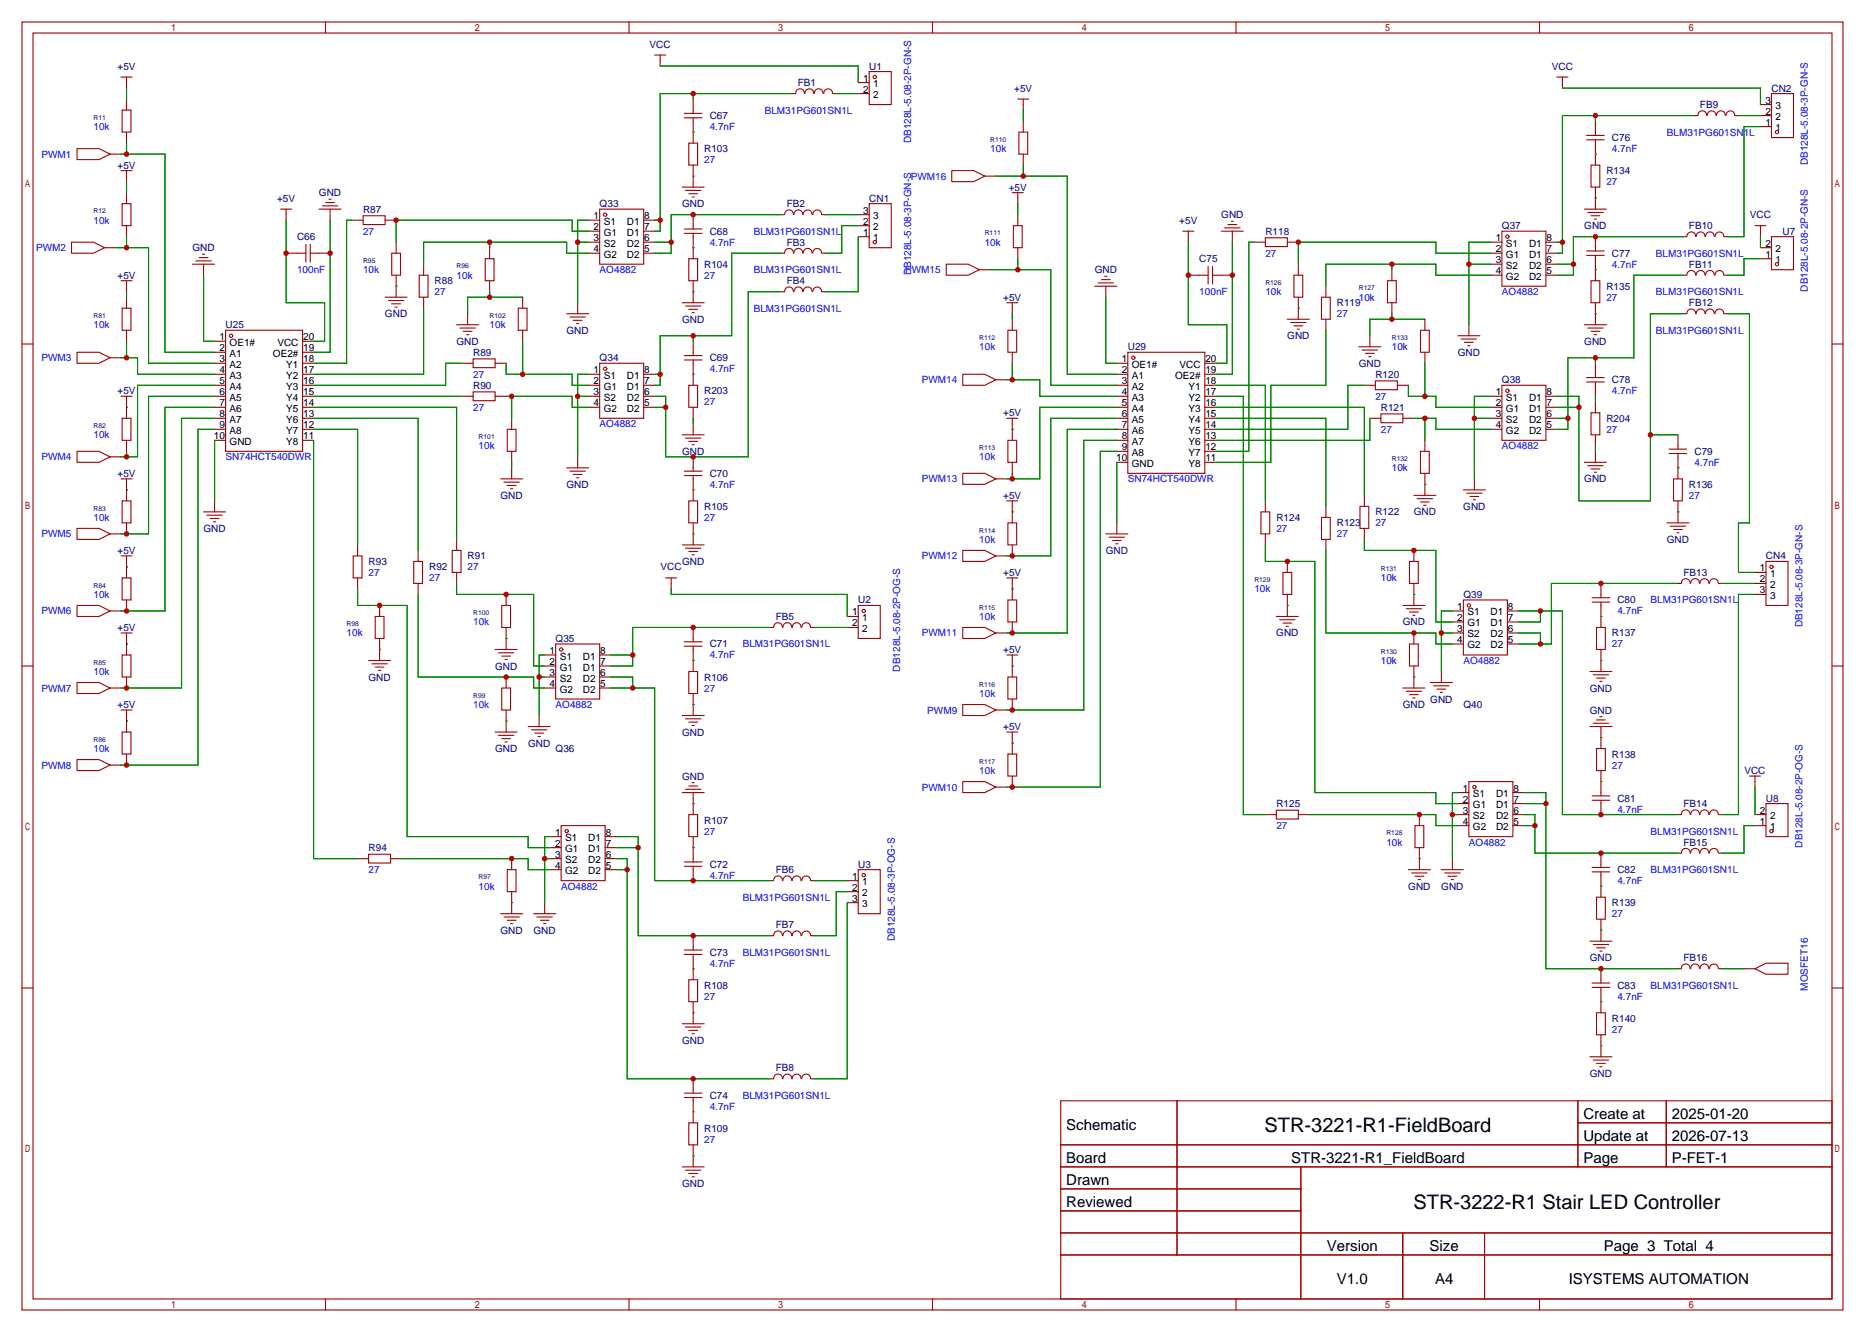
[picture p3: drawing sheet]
<svg xmlns="http://www.w3.org/2000/svg" width="431mm" height="307mm" viewBox="0 0 431 307" stroke-linecap="round" stroke-linejoin="round" font-family="sans-serif">
<defs><g id="words">
<g font-size="4.6">
<text x="291.9" y="261.1">STR-3221-R1-FieldBoard</text>
<text x="326.3" y="278.9">STR-3222-R1 Stair LED Controller</text>
</g>
<g font-size="3.5">
<text x="246.1" y="260.8">Schematic</text>
<text x="365.5" y="258.2">Create at</text>
<text x="365.5" y="263.3">Update at</text>
<text x="385.9" y="258.2">2025-01-20</text>
<text x="385.9" y="263.3">2026-07-13</text>
<text x="246.1" y="268.4">Board</text>
<text x="298.1" y="268.4">STR-3221-R1_FieldBoard</text>
<text x="365.5" y="268.4">Page</text>
<text x="385.9" y="268.4">P-FET-1</text>
<text x="246.1" y="273.5">Drawn</text>
<text x="246.1" y="278.5">Reviewed</text>
<text x="306.3" y="288.7">Version</text>
<text x="330" y="288.7">Size</text>
<text x="370.2" y="288.7">Page 3 Total 4</text>
<text x="308.6" y="296.3">V1.0</text>
<text x="331.3" y="296.3">A4</text>
<text x="362.1" y="296.3">ISYSTEMS AUTOMATION</text>
</g>
<g font-size="2.3" fill="#000080">
<text x="150" y="11">VCC</text>
<text x="27.1" y="16">+5V</text>
<text x="200.7" y="16">U1</text>
<text x="358.2" y="16">VCC</text>
<text x="184.1" y="19.9">FB1</text>
<text x="234.1" y="21.1">+5V</text>
<text x="408.9" y="21.1">CN2</text>
<text x="163.8" y="27.5">C67</text>
<text x="392.4" y="24.9">FB9</text>
<text x="162.6" y="35.1">R103</text>
<text x="372.1" y="32.6">C76</text>
<text x="27.1" y="38.9">+5V</text>
<text x="370.8" y="40.2">R134</text>
<text x="64" y="46.5">+5V</text>
<text x="73.6" y="45.3">GND</text>
<text x="138.4" y="47.8">Q33</text>
<text x="157.5" y="47.8">GND</text>
<text x="181.6" y="47.8">FB2</text>
<text x="200.7" y="46.5">CN1</text>
<text x="232.9" y="44">+5V</text>
<text x="83.8" y="49.1">R87</text>
<text x="272.2" y="51.6">+5V</text>
<text x="281.9" y="50.3">GND</text>
<text x="346.7" y="52.9">Q37</text>
<text x="365.7" y="52.9">GND</text>
<text x="389.9" y="52.9">FB10</text>
<text x="404" y="50.3">VCC</text>
<text x="44.4" y="58">GND</text>
<text x="68.6" y="55.4">C66</text>
<text x="163.8" y="54.1">C68</text>
<text x="181.6" y="56.7">FB3</text>
<text x="292.1" y="54.1">R118</text>
<text x="372.1" y="59.2">C77</text>
<text x="411.5" y="54.1">U7</text>
<text x="27.1" y="64.3">+5V</text>
<text x="100.3" y="65.6">R88</text>
<text x="162.6" y="61.8">R104</text>
<text x="181.6" y="65.6">FB4</text>
<text x="252.7" y="63">GND</text>
<text x="276.9" y="60.5">C75</text>
<text x="389.9" y="61.8">FB11</text>
<text x="231.6" y="69.4">+5V</text>
<text x="308.6" y="70.7">R119</text>
<text x="370.8" y="66.8">R135</text>
<text x="389.9" y="70.7">FB12</text>
<text x="52.1" y="75.7">U25</text>
<text x="88.9" y="73.2">GND</text>
<text x="130.8" y="77">GND</text>
<text x="157.5" y="74.5">GND</text>
<text x="105.4" y="79.5">GND</text>
<text x="109.2" y="82.1">R89</text>
<text x="138.4" y="83.4">Q34</text>
<text x="163.8" y="83.4">C69</text>
<text x="260.3" y="80.8">U29</text>
<text x="297.2" y="78.3">GND</text>
<text x="336.5" y="82.1">GND</text>
<text x="365.7" y="79.5">GND</text>
<text x="109.2" y="89.7">R90</text>
<text x="313.7" y="84.6">GND</text>
<text x="317.5" y="87.2">R120</text>
<text x="346.7" y="88.4">Q38</text>
<text x="372.1" y="88.4">C78</text>
<text x="27.1" y="91">+5V</text>
<text x="162.6" y="91">R203</text>
<text x="318.8" y="94.8">R121</text>
<text x="231.6" y="96.1">+5V</text>
<text x="370.8" y="97.3">R204</text>
<text x="157.5" y="104.9">GND</text>
<text x="391.2" y="104.9">C79</text>
<text x="27.1" y="110">+5V</text>
<text x="130.8" y="112.6">GND</text>
<text x="163.8" y="110">C70</text>
<text x="365.7" y="111.3">GND</text>
<text x="389.9" y="112.6">R136</text>
<text x="115.5" y="115.1">GND</text>
<text x="162.6" y="117.6">R105</text>
<text x="231.6" y="115.1">+5V</text>
<text x="317.5" y="118.9">R122</text>
<text x="326.4" y="118.9">GND</text>
<text x="337.8" y="117.6">GND</text>
<text x="47" y="122.7">GND</text>
<text x="294.6" y="120.2">R124</text>
<text x="308.6" y="121.5">R123</text>
<text x="384.8" y="125.3">GND</text>
<text x="27.1" y="127.8">+5V</text>
<text x="85.1" y="130.3">R93</text>
<text x="99.1" y="131.6">R92</text>
<text x="107.9" y="129.1">R91</text>
<text x="152.5" y="131.6">VCC</text>
<text x="157.5" y="130.3">GND</text>
<text x="255.2" y="127.8">GND</text>
<text x="407.7" y="129.1">CN4</text>
<text x="231.6" y="132.9">+5V</text>
<text x="337.8" y="138">Q39</text>
<text x="388.6" y="132.9">FB13</text>
<text x="179.1" y="143">FB5</text>
<text x="198.1" y="139.2">U2</text>
<text x="373.4" y="139.2">C80</text>
<text x="27.1" y="145.6">+5V</text>
<text x="128.3" y="148.1">Q35</text>
<text x="163.8" y="149.4">C71</text>
<text x="294.6" y="146.9">GND</text>
<text x="323.8" y="144.3">GND</text>
<text x="372.1" y="146.9">R137</text>
<text x="114.3" y="154.5">GND</text>
<text x="231.6" y="150.7">+5V</text>
<text x="85.1" y="157">GND</text>
<text x="162.6" y="157">R106</text>
<text x="367" y="159.6">GND</text>
<text x="27.1" y="163.4">+5V</text>
<text x="323.8" y="163.4">GND</text>
<text x="330.2" y="162.1">GND</text>
<text x="337.8" y="163.4">Q40</text>
<text x="367" y="164.6">GND</text>
<text x="114.3" y="173.5">GND</text>
<text x="121.9" y="172.3">GND</text>
<text x="128.3" y="173.5">Q36</text>
<text x="157.5" y="169.7">GND</text>
<text x="231.6" y="168.4">+5V</text>
<text x="157.5" y="179.9">GND</text>
<text x="372.1" y="174.8">R138</text>
<text x="402.7" y="178.6">VCC</text>
<text x="373.4" y="185">C81</text>
<text x="407.7" y="185">U8</text>
<text x="162.6" y="190">R107</text>
<text x="294.6" y="186.2">R125</text>
<text x="388.6" y="186.2">FB14</text>
<text x="85.1" y="196.4">R94</text>
<text x="388.6" y="195.1">FB15</text>
<text x="163.8" y="200.2">C72</text>
<text x="179.1" y="201.5">FB6</text>
<text x="198.1" y="200.2">U3</text>
<text x="373.4" y="201.5">C82</text>
<text x="325.1" y="205.3">GND</text>
<text x="332.7" y="205.3">GND</text>
<text x="372.1" y="209.1">R139</text>
<text x="115.5" y="215.4">GND</text>
<text x="123.2" y="215.4">GND</text>
<text x="179.1" y="214.2">FB7</text>
<text x="163.8" y="220.5">C73</text>
<text x="367" y="221.8">GND</text>
<text x="388.6" y="221.8">FB16</text>
<text x="162.6" y="228.1">R108</text>
<text x="373.4" y="228.1">C83</text>
<text x="372.1" y="235.8">R140</text>
<text x="157.5" y="240.8">GND</text>
<text x="179.1" y="247.2">FB8</text>
<text x="367" y="248.5">GND</text>
<text x="163.8" y="253.5">C74</text>
<text x="162.6" y="261.2">R109</text>
<text x="157.5" y="273.9">GND</text>
</g>
<g font-size="2.3">
<text x="199.2" y="18.8">1</text>
<text x="199.2" y="21.4">2</text>
<text x="201.6" y="20.1">1</text>
<text x="201.6" y="22.6">2</text>
<text x="407.5" y="23.9">3</text>
<text x="407.5" y="29">1</text>
<text x="407.5" y="26.4">2</text>
<text x="409.9" y="27.7">2</text>
<text x="409.9" y="25.2">3</text>
<text x="409.9" y="30.3">1</text>
<text x="137" y="53.1">2</text>
<text x="137" y="50.6">1</text>
<text x="139.4" y="51.8">S1</text>
<text x="144.7" y="51.8">D1</text>
<text x="148.7" y="50.6">8</text>
<text x="148.7" y="53.1">7</text>
<text x="199.2" y="51.8">2</text>
<text x="199.2" y="49.3">3</text>
<text x="201.6" y="53.1">2</text>
<text x="201.6" y="50.6">3</text>
<text x="137" y="58.2">4</text>
<text x="137" y="55.7">3</text>
<text x="139.4" y="59.5">G2</text>
<text x="139.4" y="56.9">S2</text>
<text x="139.4" y="54.4">G1</text>
<text x="144.7" y="54.4">D1</text>
<text x="144.7" y="56.9">D2</text>
<text x="144.7" y="59.5">D2</text>
<text x="148.7" y="55.7">6</text>
<text x="148.7" y="58.2">5</text>
<text x="199.2" y="54.4">1</text>
<text x="201.6" y="55.7">1</text>
<text x="345.3" y="58.2">2</text>
<text x="345.3" y="55.7">1</text>
<text x="347.6" y="59.5">G1</text>
<text x="347.6" y="56.9">S1</text>
<text x="353" y="56.9">D1</text>
<text x="353" y="59.5">D1</text>
<text x="357" y="55.7">8</text>
<text x="357" y="58.2">7</text>
<text x="407.5" y="59.5">1</text>
<text x="407.5" y="56.9">2</text>
<text x="409.9" y="58.2">2</text>
<text x="345.3" y="63.3">4</text>
<text x="345.3" y="60.7">3</text>
<text x="347.6" y="64.5">G2</text>
<text x="347.6" y="62">S2</text>
<text x="353" y="62">D2</text>
<text x="353" y="64.5">D2</text>
<text x="357" y="60.7">6</text>
<text x="357" y="63.3">5</text>
<text x="409.9" y="60.7">1</text>
<text x="50.7" y="78.5">1</text>
<text x="50.7" y="81.1">2</text>
<text x="50.7" y="83.6">3</text>
<text x="53" y="79.8">OE1#</text>
<text x="53" y="82.3">A1</text>
<text x="63" y="82.3">OE2#</text>
<text x="64" y="79.8">VCC</text>
<text x="70" y="83.6">18</text>
<text x="70" y="81.1">19</text>
<text x="70" y="78.5">20</text>
<text x="258.9" y="83.6">1</text>
<text x="278.3" y="83.6">20</text>
<text x="50.7" y="86.1">4</text>
<text x="50.7" y="88.7">5</text>
<text x="53" y="84.9">A2</text>
<text x="53" y="87.4">A3</text>
<text x="53" y="89.9">A4</text>
<text x="66.1" y="89.9">Y3</text>
<text x="66.1" y="87.4">Y2</text>
<text x="66.1" y="84.9">Y1</text>
<text x="70" y="88.7">16</text>
<text x="70" y="86.1">17</text>
<text x="137" y="88.7">2</text>
<text x="137" y="86.1">1</text>
<text x="139.4" y="89.9">G1</text>
<text x="139.4" y="87.4">S1</text>
<text x="144.7" y="87.4">D1</text>
<text x="144.7" y="89.9">D1</text>
<text x="148.7" y="86.1">8</text>
<text x="148.7" y="88.7">7</text>
<text x="258.9" y="86.1">2</text>
<text x="258.9" y="88.7">3</text>
<text x="261.3" y="84.9">OE1#</text>
<text x="261.3" y="87.4">A1</text>
<text x="261.3" y="89.9">A2</text>
<text x="271.3" y="87.4">OE2#</text>
<text x="272.3" y="84.9">VCC</text>
<text x="274.4" y="89.9">Y1</text>
<text x="278.3" y="88.7">18</text>
<text x="278.3" y="86.1">19</text>
<text x="50.7" y="91.2">6</text>
<text x="50.7" y="93.8">7</text>
<text x="53" y="92.5">A5</text>
<text x="53" y="95">A6</text>
<text x="66.1" y="95">Y5</text>
<text x="66.1" y="92.5">Y4</text>
<text x="70" y="93.8">14</text>
<text x="70" y="91.2">15</text>
<text x="137" y="93.8">4</text>
<text x="137" y="91.2">3</text>
<text x="139.4" y="95">G2</text>
<text x="139.4" y="92.5">S2</text>
<text x="144.7" y="92.5">D2</text>
<text x="144.7" y="95">D2</text>
<text x="148.7" y="91.2">6</text>
<text x="148.7" y="93.8">5</text>
<text x="258.9" y="91.2">4</text>
<text x="258.9" y="93.8">5</text>
<text x="261.3" y="92.5">A3</text>
<text x="261.3" y="95">A4</text>
<text x="274.4" y="95">Y3</text>
<text x="274.4" y="92.5">Y2</text>
<text x="278.3" y="93.8">16</text>
<text x="278.3" y="91.2">17</text>
<text x="345.3" y="93.8">2</text>
<text x="345.3" y="91.2">1</text>
<text x="347.6" y="95">G1</text>
<text x="347.6" y="92.5">S1</text>
<text x="353" y="92.5">D1</text>
<text x="353" y="95">D1</text>
<text x="357" y="91.2">8</text>
<text x="357" y="93.8">7</text>
<text x="49.4" y="101.4">10</text>
<text x="50.7" y="96.3">8</text>
<text x="50.7" y="98.8">9</text>
<text x="53" y="97.6">A7</text>
<text x="53" y="100.1">A8</text>
<text x="66.1" y="100.1">Y7</text>
<text x="66.1" y="97.6">Y6</text>
<text x="70" y="101.4">11</text>
<text x="70" y="98.8">12</text>
<text x="70" y="96.3">13</text>
<text x="258.9" y="96.3">6</text>
<text x="258.9" y="98.8">7</text>
<text x="258.9" y="101.4">8</text>
<text x="261.3" y="97.6">A5</text>
<text x="261.3" y="100.1">A6</text>
<text x="274.4" y="100.1">Y5</text>
<text x="274.4" y="97.6">Y4</text>
<text x="278.3" y="101.4">13</text>
<text x="278.3" y="98.8">14</text>
<text x="278.3" y="96.3">15</text>
<text x="345.3" y="98.8">4</text>
<text x="345.3" y="96.3">3</text>
<text x="347.6" y="100.1">G2</text>
<text x="347.6" y="97.6">S2</text>
<text x="353" y="97.6">D2</text>
<text x="353" y="100.1">D2</text>
<text x="357" y="96.3">6</text>
<text x="357" y="98.8">5</text>
<text x="53" y="102.6">GND</text>
<text x="66.1" y="102.6">Y8</text>
<text x="257.7" y="106.5">10</text>
<text x="258.9" y="103.9">9</text>
<text x="261.3" y="102.6">A7</text>
<text x="261.3" y="105.2">A8</text>
<text x="261.3" y="107.7">GND</text>
<text x="274.4" y="107.7">Y8</text>
<text x="274.4" y="105.2">Y7</text>
<text x="274.4" y="102.6">Y6</text>
<text x="278.3" y="106.5">11</text>
<text x="278.3" y="103.9">12</text>
<text x="406.3" y="131.9">1</text>
<text x="406.3" y="134.4">2</text>
<text x="406.3" y="136.9">3</text>
<text x="408.6" y="133.1">1</text>
<text x="408.6" y="135.7">2</text>
<text x="196.7" y="142">1</text>
<text x="199.1" y="143.3">1</text>
<text x="336.4" y="143.3">2</text>
<text x="336.4" y="140.7">1</text>
<text x="338.8" y="142">S1</text>
<text x="344.1" y="142">D1</text>
<text x="348.1" y="140.7">8</text>
<text x="348.1" y="143.3">7</text>
<text x="408.6" y="138.2">3</text>
<text x="196.7" y="144.6">2</text>
<text x="199.1" y="145.8">2</text>
<text x="336.4" y="148.4">4</text>
<text x="336.4" y="145.8">3</text>
<text x="338.8" y="149.6">G2</text>
<text x="338.8" y="147.1">S2</text>
<text x="338.8" y="144.6">G1</text>
<text x="344.1" y="144.6">D1</text>
<text x="344.1" y="147.1">D2</text>
<text x="344.1" y="149.6">D2</text>
<text x="348.1" y="145.8">6</text>
<text x="348.1" y="148.4">5</text>
<text x="126.9" y="156">3</text>
<text x="126.9" y="153.4">2</text>
<text x="126.9" y="150.9">1</text>
<text x="129.2" y="154.7">G1</text>
<text x="129.2" y="152.2">S1</text>
<text x="134.5" y="152.2">D1</text>
<text x="134.5" y="154.7">D1</text>
<text x="138.6" y="150.9">8</text>
<text x="138.6" y="153.4">7</text>
<text x="138.6" y="156">6</text>
<text x="126.9" y="158.5">4</text>
<text x="129.2" y="159.8">G2</text>
<text x="129.2" y="157.3">S2</text>
<text x="134.5" y="157.3">D2</text>
<text x="134.5" y="159.8">D2</text>
<text x="138.6" y="158.5">5</text>
<text x="337.7" y="185.2">2</text>
<text x="337.7" y="182.7">1</text>
<text x="340" y="183.9">S1</text>
<text x="345.4" y="183.9">D1</text>
<text x="349.4" y="182.7">8</text>
<text x="349.4" y="185.2">7</text>
<text x="337.7" y="190.3">4</text>
<text x="337.7" y="187.7">3</text>
<text x="340" y="191.5">G2</text>
<text x="340" y="189">S2</text>
<text x="340" y="186.5">G1</text>
<text x="345.4" y="186.5">D1</text>
<text x="345.4" y="189">D2</text>
<text x="345.4" y="191.5">D2</text>
<text x="349.4" y="187.7">6</text>
<text x="349.4" y="190.3">5</text>
<text x="406.3" y="190.3">1</text>
<text x="406.3" y="187.7">2</text>
<text x="408.6" y="191.5">1</text>
<text x="408.6" y="189">2</text>
<text x="128.1" y="197.9">3</text>
<text x="128.1" y="195.4">2</text>
<text x="128.1" y="192.8">1</text>
<text x="130.5" y="196.6">G1</text>
<text x="130.5" y="194.1">S1</text>
<text x="135.8" y="194.1">D1</text>
<text x="135.8" y="196.6">D1</text>
<text x="139.8" y="192.8">8</text>
<text x="139.8" y="195.4">7</text>
<text x="139.8" y="197.9">6</text>
<text x="128.1" y="200.4">4</text>
<text x="130.5" y="201.7">G2</text>
<text x="130.5" y="199.2">S2</text>
<text x="135.8" y="199.2">D2</text>
<text x="135.8" y="201.7">D2</text>
<text x="139.8" y="200.4">5</text>
<text x="196.7" y="203">1</text>
<text x="196.7" y="205.5">2</text>
<text x="196.7" y="208.1">3</text>
<text x="199.1" y="204.2">1</text>
<text x="199.1" y="206.8">2</text>
<text x="199.1" y="209.3">3</text>
</g>
<g font-size="2.3" fill="#00f">
<text x="176.5" y="26.2">BLM31PG601SN1L</text>
<text x="21.6" y="30">10k</text>
<text x="163.8" y="30">4.7nF</text>
<text x="210.4" y="33" transform="rotate(-90 210.4 33)">DB128L-5.08-2P-GN-S</text>
<text x="228.6" y="35.1">10k</text>
<text x="372.1" y="35.1">4.7nF</text>
<text x="384.8" y="31.3">BLM31PG601SN1L</text>
<text x="9.6" y="36.4">PWM1</text>
<text x="162.6" y="37.6">27</text>
<text x="210.2" y="41.4">PWM16</text>
<text x="417.4" y="38.1" transform="rotate(-90 417.4 38.1)">DB128L-5.08-3P-GN-S</text>
<text x="370.8" y="42.7">27</text>
<text x="21.6" y="51.6">10k</text>
<text x="8.3" y="58">PWM2</text>
<text x="83.8" y="54.1">27</text>
<text x="163.8" y="56.7">4.7nF</text>
<text x="174" y="54.1">BLM31PG601SN1L</text>
<text x="227.3" y="56.7">10k</text>
<text x="292.1" y="59.2">27</text>
<text x="382.3" y="59.2">BLM31PG601SN1L</text>
<text x="68.6" y="63">100nF</text>
<text x="83.8" y="63">10k</text>
<text x="105.4" y="64.3">10k</text>
<text x="138.4" y="63">AO4882</text>
<text x="162.6" y="64.3">27</text>
<text x="174" y="63">BLM31PG601SN1L</text>
<text x="209" y="63">PWM15</text>
<text x="210.4" y="63.5" transform="rotate(-90 210.4 63.5)">DB128L-5.08-3P-GN-S</text>
<text x="372.1" y="61.8">4.7nF</text>
<text x="100.3" y="68.1">27</text>
<text x="174" y="71.9">BLM31PG601SN1L</text>
<text x="276.9" y="68.1">100nF</text>
<text x="292.1" y="68.1">10k</text>
<text x="313.7" y="69.4">10k</text>
<text x="346.7" y="68.1">AO4882</text>
<text x="370.8" y="69.4">27</text>
<text x="382.3" y="68.1">BLM31PG601SN1L</text>
<text x="417.4" y="67.3" transform="rotate(-90 417.4 67.3)">DB128L-5.08-2P-GN-S</text>
<text x="21.6" y="75.7">10k</text>
<text x="113" y="75.7">10k</text>
<text x="308.6" y="73.2">27</text>
<text x="382.3" y="77">BLM31PG601SN1L</text>
<text x="9.6" y="83.4">PWM3</text>
<text x="226.1" y="80.8">10k</text>
<text x="321.3" y="80.8">10k</text>
<text x="109.2" y="87.2">27</text>
<text x="163.8" y="85.9">4.7nF</text>
<text x="212.8" y="88.4">PWM14</text>
<text x="109.2" y="94.8">27</text>
<text x="162.6" y="93.5">27</text>
<text x="317.5" y="92.2">27</text>
<text x="372.1" y="91">4.7nF</text>
<text x="21.6" y="101.1">10k</text>
<text x="138.4" y="98.6">AO4882</text>
<text x="318.8" y="99.9">27</text>
<text x="370.8" y="99.9">27</text>
<text x="9.6" y="106.2">PWM4</text>
<text x="52.1" y="106.2">SN74HCT540DWR</text>
<text x="110.5" y="103.7">10k</text>
<text x="226.1" y="106.2">10k</text>
<text x="346.7" y="103.7">AO4882</text>
<text x="391.2" y="107.5">4.7nF</text>
<text x="163.8" y="112.6">4.7nF</text>
<text x="212.8" y="111.3">PWM13</text>
<text x="260.3" y="111.3">SN74HCT540DWR</text>
<text x="321.3" y="108.8">10k</text>
<text x="389.9" y="115.1">27</text>
<text x="9.6" y="124">PWM5</text>
<text x="21.6" y="120.2">10k</text>
<text x="162.6" y="120.2">27</text>
<text x="226.1" y="125.3">10k</text>
<text x="294.6" y="122.7">27</text>
<text x="308.6" y="124">27</text>
<text x="317.5" y="121.5">27</text>
<text x="107.9" y="131.6">27</text>
<text x="212.8" y="129.1">PWM12</text>
<text x="21.6" y="138">10k</text>
<text x="85.1" y="132.9">27</text>
<text x="99.1" y="134.2">27</text>
<text x="289.6" y="136.7">10k</text>
<text x="318.8" y="134.2">10k</text>
<text x="9.6" y="141.8">PWM6</text>
<text x="226.1" y="143">10k</text>
<text x="373.4" y="141.8">4.7nF</text>
<text x="381" y="139.2">BLM31PG601SN1L</text>
<text x="80" y="146.9">10k</text>
<text x="109.2" y="144.3">10k</text>
<text x="171.4" y="149.4">BLM31PG601SN1L</text>
<text x="212.8" y="146.9">PWM11</text>
<text x="372.1" y="149.4">27</text>
<text x="416.1" y="144.8" transform="rotate(-90 416.1 144.8)">DB128L-5.08-3P-GN-S</text>
<text x="21.6" y="155.7">10k</text>
<text x="163.8" y="151.9">4.7nF</text>
<text x="207.8" y="154.9" transform="rotate(-90 207.8 154.9)">DB128L-5.08-2P-OG-S</text>
<text x="318.8" y="153.2">10k</text>
<text x="337.8" y="153.2">AO4882</text>
<text x="9.6" y="159.6">PWM7</text>
<text x="162.6" y="159.6">27</text>
<text x="226.1" y="160.8">10k</text>
<text x="109.2" y="163.4">10k</text>
<text x="128.3" y="163.4">AO4882</text>
<text x="214.1" y="164.6">PWM9</text>
<text x="21.6" y="173.5">10k</text>
<text x="9.6" y="177.3">PWM8</text>
<text x="226.1" y="178.6">10k</text>
<text x="372.1" y="177.3">27</text>
<text x="212.8" y="182.4">PWM10</text>
<text x="294.6" y="191.3">27</text>
<text x="373.4" y="187.5">4.7nF</text>
<text x="162.6" y="192.6">27</text>
<text x="320" y="195.1">10k</text>
<text x="339.1" y="195.1">AO4882</text>
<text x="381" y="192.6">BLM31PG601SN1L</text>
<text x="416.1" y="195.6" transform="rotate(-90 416.1 195.6)">DB128L-5.08-2P-OG-S</text>
<text x="85.1" y="201.5">27</text>
<text x="163.8" y="202.7">4.7nF</text>
<text x="381" y="201.5">BLM31PG601SN1L</text>
<text x="110.5" y="205.3">10k</text>
<text x="129.5" y="205.3">AO4882</text>
<text x="171.4" y="207.8">BLM31PG601SN1L</text>
<text x="373.4" y="204">4.7nF</text>
<text x="372.1" y="211.6">27</text>
<text x="171.4" y="220.5">BLM31PG601SN1L</text>
<text x="206.5" y="217.2" transform="rotate(-90 206.5 217.2)">DB128L-5.08-3P-OG-S</text>
<text x="163.8" y="223.1">4.7nF</text>
<text x="162.6" y="230.7">27</text>
<text x="373.4" y="230.7">4.7nF</text>
<text x="381" y="228.1">BLM31PG601SN1L</text>
<text x="417.4" y="228.6" transform="rotate(-90 417.4 228.6)">MOSFET16</text>
<text x="372.1" y="238.3">27</text>
<text x="163.8" y="256.1">4.7nF</text>
<text x="171.4" y="253.5">BLM31PG601SN1L</text>
<text x="162.6" y="263.7">27</text>
</g>
<g font-size="1.6" fill="#000080">
<text x="21.6" y="27.6">R11</text>
<text x="228.6" y="32.7">R110</text>
<text x="21.6" y="49.2">R12</text>
<text x="227.3" y="54.3">R111</text>
<text x="83.8" y="60.6">R95</text>
<text x="105.4" y="61.9">R96</text>
<text x="292.1" y="65.7">R126</text>
<text x="313.7" y="67">R127</text>
<text x="21.6" y="73.3">R81</text>
<text x="113" y="73.3">R102</text>
<text x="226.1" y="78.4">R112</text>
<text x="321.3" y="78.4">R133</text>
<text x="21.6" y="98.7">R82</text>
<text x="110.5" y="101.3">R101</text>
<text x="226.1" y="103.8">R113</text>
<text x="321.3" y="106.4">R132</text>
<text x="21.6" y="117.8">R83</text>
<text x="226.1" y="122.9">R114</text>
<text x="318.8" y="131.8">R131</text>
<text x="21.6" y="135.6">R84</text>
<text x="289.6" y="134.3">R129</text>
<text x="109.2" y="141.9">R100</text>
<text x="226.1" y="140.7">R115</text>
<text x="80" y="144.5">R98</text>
<text x="21.6" y="153.4">R85</text>
<text x="318.8" y="150.8">R130</text>
<text x="109.2" y="161">R99</text>
<text x="226.1" y="158.4">R116</text>
<text x="21.6" y="171.1">R86</text>
<text x="226.1" y="176.2">R117</text>
<text x="320" y="192.7">R128</text>
<text x="110.5" y="202.9">R97</text>
</g>
</g></defs>
<g fill="none" stroke="#a10000" stroke-width=".25">
<path d="M5.1 5.1h420.3v297.2h-420.3zM7.6 7.6h415.3v292.1h-415.3zM27.9 17.8h2.6M29.2 17.8v2.5M75.1 5.1v2.5M145.2 5.1v2.5M151.1 12.7h2.6M152.4 12.7v2.5M198.1 19.1h2.6M200.7 16.5h5v7.6h-5zM215.3 5.1v2.5M285.3 5.1v2.5"/>
<path d="M355.4 5.1v2.5M359.4 17.8h2.5M360.7 17.8v2.5M17.8 34.3h5.1l2.5 1.3-2.5 1.2h-5.1zM25.4 35.6h2.5M27.9 39.4h2.6M28.2 25.4h2v5.1h-2zM29.2 22.9v2.5M29.2 30.5v2.5M29.2 39.4v2.5M158 27.2h4.1M158 26.2h4.1"/>
<path d="M159 33h2v5.1h-2zM160 22.9v3.3M160 27.2v5.8M160 38.1v5.1M182.9 21.6h.7M183.7 21.6a1.01 1.01 0 0 1 1-1.1 1.01 1.01 0 0 1 1 1.1M185.8 21.6a1.01 1.01 0 0 1 1-1.1 1.01 1.01 0 0 1 1 1.1M188 21.6a1.01 1.01 0 0 1 1-1.1 1.01 1.01 0 0 1 1 1.1M190.2 21.6a1.01 1.01 0 0 1 1-1.1 1.01 1.01 0 0 1 1 1.1M192.3 21.6h.7M198.1 21.6h2.6M219.7 39.4h5.1l2.5 1.2-2.5 1.3h-5.1z"/>
<path d="M234.9 22.9h2.6M235.2 30.5h2v5.1h-2zM236.2 22.9v2.5M236.2 27.9v2.6M236.2 35.6v2.5M366.3 32.3h4M366.3 31.2h4M367.3 38.1h2v5.1h-2zM368.3 27.9v3.3M368.3 32.3v5.8M391.2 26.7h.7M392 26.7a1.01 1.01 0 0 1 1-1.1 1.01 1.01 0 0 1 1 1.1"/>
<path d="M394.1 26.7a1.01 1.01 0 0 1 1-1.1 1.01 1.01 0 0 1 1 1.1M396.3 26.7a1.01 1.01 0 0 1 1-1.1 1.01 1.01 0 0 1 1 1.1M398.5 26.7a1.01 1.01 0 0 1 1-1.1 1.01 1.01 0 0 1 1 1.1M400.6 26.7h.7M406.4 29.2h2.5M406.4 26.7h2.5M406.4 24.1h2.5M408.9 21.6h5.1v10.2h-5.1zM16.5 55.9h5.1l2.5 1.3-2.5 1.2h-5.1zM24.1 57.2h2.6M28.2 47h2v5.1h-2zM29.2 44.4v2.6"/>
<path d="M29.2 52.1v2.5M46 59.4h2M46.7 58.7h.5M64.8 48.3h2.5M66 58.4h4.6M66 48.3v2.5M70.6 56.4v4.1M71.6 58.4h4.6M71.6 56.4v4.1M73.7 48.3h5M74.4 47.5h3.6M75.2 46.7h2"/>
<path d="M75.9 46h.6M76.2 48.3v2.5M81.3 50.8h2.5M83.8 49.8h5.1v2h-5.1zM88.9 50.8h2.5M90.4 58.4h2.1v5.1h-2.1zM91.4 55.9v2.5M112 59.7h2v5.1h-2zM113 57.2v2.5M135.9 50.8h2.5M135.9 53.3h2.5M135.9 55.9h2.5"/>
<path d="M135.9 58.4h2.5M138.4 48.3h10.2v12.7h-10.2zM148.6 50.8h2.5M148.6 53.3h2.5M148.6 55.9h2.5M148.6 58.4h2.5M157.5 43.2h5.1M158 53.8h4.1M158 52.8h4.1M158.2 43.9h3.6M159 59.7h2v5.1h-2zM159 44.7h2"/>
<path d="M159.8 45.5h.5M160 49.5v3.3M160 53.8v5.9M180.3 49.5h.8M180.3 58.4h.8M181.1 49.5a1.01 1.01 0 0 1 1-1.1 1.01 1.01 0 0 1 1.1 1.1M181.1 58.4a1.01 1.01 0 0 1 1-1.1 1.01 1.01 0 0 1 1.1 1.1M183.3 49.5a1.01 1.01 0 0 1 1-1.1 1.01 1.01 0 0 1 1 1.1M183.3 58.4a1.01 1.01 0 0 1 1-1.1 1.01 1.01 0 0 1 1 1.1M185.4 49.5a1.01 1.01 0 0 1 1-1.1 1.01 1.01 0 0 1 1.1 1.1M185.4 58.4a1.01 1.01 0 0 1 1-1.1 1.01 1.01 0 0 1 1.1 1.1M187.6 49.5a1.01 1.01 0 0 1 1-1.1 1.01 1.01 0 0 1 1.1 1.1"/>
<path d="M187.6 58.4a1.01 1.01 0 0 1 1-1.1 1.01 1.01 0 0 1 1.1 1.1M189.7 49.5h.8M189.7 58.4h.8M198.1 54.6h2.6M198.1 52.1h2.6M198.1 49.5h2.6M200.7 47h5v10.2h-5zM227.3 40.6h2.6M233.7 44.4h2.5M233.9 52.1h2.1v5.1h-2.1zM234.9 44.4v2.6M234.9 49.5v2.6"/>
<path d="M234.9 57.2v2.5M273 53.3h2.6M274.3 53.3v2.6M281.9 53.3h5.1M282.7 52.6h3.6M283.5 51.8h2M284.2 51.1h.5M284.5 53.3v2.6M289.6 55.9h2.5M292.1 54.9h5.1v2h-5.1zM297.2 55.9h2.5M344.2 55.9h2.5"/>
<path d="M344.2 58.4h2.5M346.7 53.3h10.2v12.7h-10.2zM356.9 55.9h2.5M356.9 58.4h2.5M365.8 48.3h5M366.3 58.9h4M366.3 57.9h4M366.5 49h3.6M367.3 49.8h2M368 50.5h.6M368.3 43.2v5.1M368.3 54.6v3.3"/>
<path d="M368.3 58.9v5.9M388.6 54.6h.8M389.4 54.6a1.01 1.01 0 0 1 1-1.1 1.01 1.01 0 0 1 1 1.1M391.6 54.6a1.01 1.01 0 0 1 1-1.1 1.01 1.01 0 0 1 1 1.1M393.7 54.6a1.01 1.01 0 0 1 1-1.1 1.01 1.01 0 0 1 1 1.1M395.9 54.6a1.01 1.01 0 0 1 1-1.1 1.01 1.01 0 0 1 1 1.1M398 54.6h.8M405.1 52.1h2.6M406.4 57.2h2.5M406.4 59.7h2.5M406.4 52.1v2.5M408.9 54.6h5.1v7.6h-5.1z"/>
<path d="M5.1 79.4h2.5M27.9 64.8h2.6M28.2 71.1h2v5.1h-2zM29.2 64.8v2.5M29.2 68.6v2.5M29.2 76.2v2.5M44.4 61h5.1M45.2 60.2h3.6M47 61v2.5M49.5 78.7h2.6M52.1 76.2h17.7v27.9h-17.7zM69.8 78.7h2.6"/>
<path d="M88.9 68.6h5.1M89.7 69.3h3.5M90.4 70.1h2.1M91.2 70.9h.5M91.4 63.5v5.1M96.8 63.5h2v5.1h-2zM97.8 61v2.5M97.8 68.6v2.5M105.4 74.9h5.1M106.2 75.7h3.5M106.9 76.5h2.1M107.7 77.2h.5"/>
<path d="M107.9 72.4v2.5M113 64.8v2.5M119.6 71.1h2.1v5.1h-2.1zM120.6 68.6v2.5M120.6 76.2v2.5M130.8 72.4h5.1M131.6 73.2h3.5M132.3 73.9h2.1M133.1 74.7h.5M133.3 69.8v2.6M157.5 69.8h5.1M158.2 70.6h3.6"/>
<path d="M159 71.4h2M159.8 72.1h.5M160 64.8v5M160 78.7v3.3M180.3 67.3h.8M181.1 67.3a1.01 1.01 0 0 1 1-1.1 1.01 1.01 0 0 1 1.1 1.1M183.3 67.3a1.01 1.01 0 0 1 1-1.1 1.01 1.01 0 0 1 1 1.1M185.4 67.3a1.01 1.01 0 0 1 1-1.1 1.01 1.01 0 0 1 1.1 1.1M187.6 67.3a1.01 1.01 0 0 1 1-1.1 1.01 1.01 0 0 1 1.1 1.1M189.7 67.3h.8M218.4 61h5.1l2.6 1.2-2.6 1.3h-5.1zM226.1 62.2h2.5"/>
<path d="M232.4 69.8h2.5M232.7 76.2h2v5.1h-2zM233.7 69.8v2.6M233.7 73.7v2.5M252.7 66h5.1M253.5 65.3h3.5M254.3 64.5h2M255 63.8h.5M255.3 66v2.6M274.3 63.5h4.6M278.9 61.5v4M279.9 63.5h4.6"/>
<path d="M279.9 61.5v4M297.2 73.7h5.1M297.9 74.4h3.6M298.7 63.5h2v5.1h-2zM298.7 75.2h2M299.5 75.9h.5M299.7 61v2.5M299.7 68.6v5.1M305.1 68.6h2v5.1h-2zM306.1 66v2.6M306.1 73.7v2.5M316.2 77.5v2.5"/>
<path d="M320.3 64.8h2v5.1h-2zM321.3 62.2v2.6M321.3 69.8v2.6M327.9 76.2h2v5.1h-2zM328.9 73.7v2.5M336.5 77.5h5.1M337.3 78.2h3.6M338.1 79h2M338.8 79.8h.5M339.1 74.9v2.6M344.2 61h2.5M344.2 63.5h2.5"/>
<path d="M356.9 61h2.5M356.9 63.5h2.5M365.8 74.9h5M366.5 75.7h3.6M367.3 64.8h2v5.1h-2zM367.3 76.5h2M368 77.2h.6M368.3 69.8v5.1M388.6 72.4h.8M388.6 63.5h.8M389.4 63.5a1.01 1.01 0 0 1 1-1.1 1.01 1.01 0 0 1 1 1.1M389.4 72.4a1.01 1.01 0 0 1 1-1.1 1.01 1.01 0 0 1 1 1.1"/>
<path d="M391.6 63.5a1.01 1.01 0 0 1 1-1.1 1.01 1.01 0 0 1 1 1.1M391.6 72.4a1.01 1.01 0 0 1 1-1.1 1.01 1.01 0 0 1 1 1.1M393.7 63.5a1.01 1.01 0 0 1 1-1.1 1.01 1.01 0 0 1 1 1.1M393.7 72.4a1.01 1.01 0 0 1 1-1.1 1.01 1.01 0 0 1 1 1.1M395.9 63.5a1.01 1.01 0 0 1 1-1.1 1.01 1.01 0 0 1 1 1.1M395.9 72.4a1.01 1.01 0 0 1 1-1.1 1.01 1.01 0 0 1 1 1.1M398 72.4h.8M398 63.5h.8M422.9 79.4h2.5M17.8 81.3h5.1l2.5 1.3-2.5 1.2h-5.1zM25.4 82.6h2.5M27.9 91.4h2.6"/>
<path d="M28.2 96.5h2v5.1h-2zM29.2 91.4v5.1M49.5 81.3h2.6M49.5 83.8h2.6M49.5 86.4h2.6M49.5 88.9h2.6M49.5 91.4h2.6M49.5 94h2.6M49.5 96.5h2.6M49.5 99.1h2.6M69.8 81.3h2.6M69.8 83.8h2.6"/>
<path d="M69.8 86.4h2.6M69.8 88.9h2.6M69.8 91.4h2.6M69.8 94h2.6M69.8 96.5h2.6M69.8 99.1h2.6M106.7 83.8h2.5M106.7 91.4h2.5M109.2 82.8h5.1v2h-5.1zM109.2 90.4h5.1v2.1h-5.1zM114.3 83.8h2.5M114.3 91.4h2.5"/>
<path d="M117.1 99.1h2v5h-2zM118.1 96.5v2.6M135.9 86.4h2.5M135.9 88.9h2.5M135.9 91.4h2.5M135.9 94h2.5M138.4 83.8h10.2v12.7h-10.2zM148.6 86.4h2.5M148.6 88.9h2.5M148.6 91.4h2.5M148.6 94h2.5M158 83.1h4.1"/>
<path d="M158 82h4.1M159 88.9h2v5.1h-2zM160 83.1v5.8M160 94v2.5M160 97.8v2.5M222.2 86.4h5.1l2.6 1.2-2.6 1.3h-5.1zM229.9 87.6h2.5M232.4 96.5h2.5M233.7 81.3v2.5M233.7 96.5v5.1M257.8 83.8h2.5M257.8 86.4h2.5"/>
<path d="M257.8 88.9h2.5M257.8 91.4h2.5M257.8 94h2.5M257.8 96.5h2.5M257.8 99.1h2.5M260.3 81.3h17.8v27.9h-17.8zM278.1 83.8h2.6M278.1 86.4h2.6M278.1 88.9h2.6M278.1 91.4h2.6M278.1 94h2.6M278.1 96.5h2.6"/>
<path d="M278.1 99.1h2.6M313.7 80h5.1M314.5 80.8h3.5M315 88.9h2.5M315.2 81.5h2M316 82.3h.5M316.2 96.5h2.6M317.5 87.9h5.1v2h-5.1zM318.8 95.5h5v2h-5zM322.6 88.9h2.5M323.8 96.5h2.6M328.9 81.3v2.5"/>
<path d="M344.2 91.4h2.5M344.2 94h2.5M344.2 96.5h2.5M344.2 99.1h2.5M346.7 88.9h10.2v12.7h-10.2zM356.9 91.4h2.5M356.9 94h2.5M356.9 96.5h2.5M356.9 99.1h2.5M366.3 88.1h4M366.3 87.1h4M367.3 95.2h2v5.1h-2z"/>
<path d="M368.3 83.8v3.3M368.3 88.1v3.3M368.3 92.7v2.5M17.8 104.1h5.1l2.5 1.3-2.5 1.3h-5.1zM25.4 105.4h2.5M27.9 110.5h2.6M28.2 115.6h2v5.1h-2zM29.2 101.6v2.5M29.2 110.5v5.1M47 118.1h5.1M47.8 118.9h3.5M48.5 119.6h2"/>
<path d="M49.5 101.6h2.6M49.5 115.6v2.5M69.8 101.6h2.6M115.6 110.5h5M116.3 111.3h3.6M117.1 112h2M117.9 112.8h.5M118.1 104.1v2.6M118.1 107.9v2.6M130.8 107.9h5.1M131.6 108.7h3.5M132.3 109.5h2.1"/>
<path d="M133.1 110.2h.5M133.3 105.4v2.5M157.5 100.3h5.1M158 108.7h4.1M158 109.7h4.1M158.2 101.1h3.6M159 115.6h2v5.1h-2zM159 101.9h2M159.8 102.6h.5M160 105.4v3.3M160 109.7v5.9M222.2 109.2h5.1l2.6 1.3-2.6 1.3h-5.1z"/>
<path d="M229.9 110.5h2.5M232.4 115.6h2.5M232.7 101.6h2v5.1h-2zM233.7 106.7v2.5M233.7 115.6v5.1M257.8 101.6h2.5M257.8 104.1h2.5M257.8 106.7h2.5M278.1 101.6h2.6M278.1 104.1h2.6M278.1 106.7h2.6M291.1 118.1h2v5.1h-2z"/>
<path d="M292.1 115.6v2.5M305.1 119.4h2v5.1h-2zM306.1 116.8v2.6M313.9 116.8h2.1v5.1h-2.1zM315 114.3v2.5M326.4 114.3h5.1M327.2 115.1h3.5M327.9 104.1h2v5.1h-2zM327.9 115.8h2M328.7 116.6h.5M328.9 101.6v2.5M328.9 109.2v5.1"/>
<path d="M337.8 113h5.1M338.6 113.8h3.5M339.3 114.6h2.1M340.1 115.3h.5M340.4 110.5v2.5M365.8 106.7h5M366.5 107.4h3.6M367.3 108.2h2M368 109h.6M368.3 100.3v2.6M368.3 104.1v2.6M385.3 104.6h4.1"/>
<path d="M385.3 103.6h4.1M386.3 110.5h2.1v5.1h-2.1zM387.3 100.3v3.3M387.3 104.6v5.9M387.3 115.6v5.1M17.8 121.9h5.1l2.5 1.3-2.5 1.3h-5.1zM17.8 139.7h5.1l2.5 1.3-2.5 1.2h-5.1zM25.4 123.2h2.5M27.9 128.3h2.6M28.2 133.3h2v5.1h-2zM29.2 120.7v2.5M29.2 128.3v5"/>
<path d="M29.2 138.4v2.6M49.3 120.4h.5M81.5 128.3h2.1v5h-2.1zM82.5 125.7v2.6M82.5 133.3v2.6M87.6 139.7v2.5M95.5 129.5h2v5.1h-2zM96.5 127v2.5M96.5 134.6v2.6M104.4 127h2v5.1h-2zM105.4 124.5v2.5M105.4 132.1v2.5"/>
<path d="M115.8 139.7h2.1v5.1h-2.1zM116.8 137.2v2.5M153.7 133.3h2.5M154.9 133.3v2.6M157.5 125.7h5.1M158.2 126.5h3.6M159 127.3h2M159.8 128h.5M160 120.7v5M198.1 139.7h5.1v7.6h-5.1zM222.2 127h5.1l2.6 1.3-2.6 1.2h-5.1zM229.9 128.3h2.5"/>
<path d="M232.4 133.3h2.5M232.7 120.7h2v5h-2zM232.7 138.4h2v5.1h-2zM233.7 125.7v2.6M233.7 133.3v5.1M255.3 123.2h5M256 124h3.6M256.8 124.7h2M257.6 125.5h.5M257.8 120.7v2.5M292.1 123.2v2.5M296.2 132.1h2v5.1h-2z"/>
<path d="M297.2 129.5v2.6M297.2 137.2v5M306.1 124.5v2.5M315 121.9v2.6M323.8 139.7h5.1M325.4 129.5h2v5.1h-2zM326.4 127v2.5M326.4 134.6v5.1M337.8 138.4h10.2v12.7h-10.2zM367.5 138.9h4.1M367.5 137.9h4.1M369.6 134.6v3.3"/>
<path d="M369.6 138.9v5.9M384.8 120.7h5.1M385.6 121.4h3.5M386.3 122.2h2.1M387.1 122.9h.5M387.3 134.6h.8M388.1 134.6a1.01 1.01 0 0 1 1.1-1.1 1.01 1.01 0 0 1 1 1.1M390.3 134.6a1.01 1.01 0 0 1 1-1.1 1.01 1.01 0 0 1 1 1.1M392.4 134.6a1.01 1.01 0 0 1 1.1-1.1 1.01 1.01 0 0 1 1 1.1M394.6 134.6a1.01 1.01 0 0 1 1.1-1.1 1.01 1.01 0 0 1 1 1.1M396.7 134.6h.8M405.1 132.1h2.6"/>
<path d="M405.1 134.6h2.6M405.1 137.2h2.6M407.7 129.5h5v10.2h-5zM5.1 153.7h2.5M17.8 157.5h5.1l2.5 1.3-2.5 1.2h-5.1zM25.4 141h2.5M25.4 158.8h2.5M27.9 146h2.6M28.2 151.1h2v5.1h-2zM29.2 146v5.1M29.2 156.2v2.6M85.1 152.4h5.1"/>
<path d="M85.9 153.2h3.5M86.6 142.2h2v5.1h-2zM86.6 153.9h2M87.4 154.7h.5M87.6 147.3v5.1M114.3 149.9h5.1M115.1 150.6h3.5M115.8 158.8h2.1v5h-2.1zM115.8 151.4h2.1M116.6 152.1h.5M116.8 144.8v5.1M116.8 156.2v2.6"/>
<path d="M125.7 153.7h2.6M125.7 158.8h2.6M125.7 151.1h2.6M125.7 156.2h2.6M128.3 148.6h10.1v12.7h-10.1zM138.4 153.7h2.6M138.4 158.8h2.6M138.4 151.1h2.6M138.4 156.2h2.6M158 149.1h4.1M158 148.1h4.1M159 154.9h2v5.1h-2z"/>
<path d="M160 144.8v3.3M160 149.1v5.8M177.8 144.8h.8M178.6 144.8a1.01 1.01 0 0 1 1-1.1 1.01 1.01 0 0 1 1 1.1M180.7 144.8a1.01 1.01 0 0 1 1.1-1.1 1.01 1.01 0 0 1 1 1.1M182.9 144.8a1.01 1.01 0 0 1 1-1.1 1.01 1.01 0 0 1 1 1.1M185.1 144.8a1.01 1.01 0 0 1 1-1.1 1.01 1.01 0 0 1 1 1.1M187.2 144.8h.8M195.6 142.2h2.5M195.6 144.8h2.5M222.2 144.8h5.1l2.6 1.2-2.6 1.3h-5.1zM229.9 146h2.5"/>
<path d="M232.4 151.1h2.5M232.7 156.2h2v5.1h-2zM233.7 143.5v2.5M233.7 151.1v5.1M294.6 142.2h5.1M295.4 143h3.6M296.2 143.8h2M296.9 144.5h.5M323.8 158.8h5.1M324.6 159.5h3.6M324.6 140.5h3.6M325.4 148.6h2v5.1h-2z"/>
<path d="M325.4 141.2h2M326.1 142h.5M326.4 146v2.6M326.4 153.7v5.1M330.2 157.5h5.1M331 158.2h3.5M331.7 159h2.1M332.5 159.8h.5M332.7 154.9v2.6M335.3 141h2.5M335.3 146h2.5M335.3 143.5h2.5"/>
<path d="M335.3 148.6h2.5M348 141h2.5M348 146h2.5M348 143.5h2.5M348 148.6h2.5M367 154.9h5.1M367.8 155.7h3.5M368.6 144.8h2v5.1h-2zM368.6 156.5h2M369.3 157.2h.5M369.6 149.9v5M422.9 153.7h2.5"/>
<path d="M17.8 175.3h5.1l2.5 1.2-2.5 1.3h-5.1zM25.4 176.5h2.5M27.9 163.8h2.6M28.2 168.9h2v5.1h-2zM29.2 163.8v5.1M29.2 174v2.5M114.3 168.9h5.1M115.1 169.7h3.5M115.8 170.4h2.1M116.6 171.2h.5M116.8 163.8v5.1M121.9 167.6h5.1"/>
<path d="M122.7 168.4h3.5M123.4 169.2h2.1M124.2 169.9h.5M124.5 165.1v2.5M157.5 165.1h5.1M158.2 165.9h3.6M159 166.6h2M159.8 167.4h.5M160 160v5.1M222.2 162.6h5.1l2.6 1.2-2.6 1.3h-5.1zM229.9 163.8h2.5M232.4 168.9h2.5"/>
<path d="M232.7 174h2v5.1h-2zM233.7 161.3v2.5M233.7 168.9v5.1M233.7 179.1v2.5M325.4 160.3h2M326.1 161h.5M367 167.6h5.1M367.8 166.9h3.5M368.6 172.7h2v5.1h-2zM368.6 166.1h2M369.3 165.4h.5M369.6 167.6v5.1"/>
<path d="M369.6 177.8v5.8M403.9 179.1h2.5M405.1 179.1v2.5M82.5 198.1h2.6M85.1 197.1h5.1v2h-5.1zM90.2 198.1h2.5M118.1 198.1v2.6M127 193h2.5M127 195.6h2.5M127 198.1h2.5M129.5 190.5h10.2v12.7h-10.2zM139.7 193h2.5"/>
<path d="M139.7 195.6h2.5M139.7 198.1h2.5M157.5 182.9h5.1M158 198.9h4.1M158 199.9h4.1M158.2 182.1h3.6M159 188h2v5h-2zM159 181.4h2M159.8 180.6h.5M160 182.9v5.1M160 193v5.9M160 199.9v3.3"/>
<path d="M222.2 180.3h5.1l2.6 1.3-2.6 1.3h-5.1zM229.9 181.6h2.5M292.1 188h2.5M294.6 186.9h5.1v2.1h-5.1zM299.7 188h2.6M326.6 190.5h2.1v5.1h-2.1zM327.7 188v2.5M327.7 195.6v5.1M335.3 198.1v2.6M336.5 190.5h2.6M336.5 188h2.6M336.5 182.9h2.6"/>
<path d="M336.5 185.4h2.6M339.1 180.3h10.1v12.7h-10.1zM349.2 190.5h2.6M349.2 188h2.6M349.2 182.9h2.6M349.2 185.4h2.6M367.5 183.6h4.1M367.5 184.7h4.1M369.6 184.7v3.3M369.6 196.8v3.4M387.3 188h.8M387.3 196.8h.8"/>
<path d="M388.1 187.9a1.01 1.01 0 0 1 1.1-1 1.01 1.01 0 0 1 1 1M388.1 196.8a1.01 1.01 0 0 1 1.1-1.1 1.01 1.01 0 0 1 1 1.1M390.3 187.9a1.01 1.01 0 0 1 1-1 1.01 1.01 0 0 1 1 1M390.3 196.8a1.01 1.01 0 0 1 1-1.1 1.01 1.01 0 0 1 1 1.1M392.4 187.9a1.01 1.01 0 0 1 1.1-1 1.01 1.01 0 0 1 1 1M392.4 196.8a1.01 1.01 0 0 1 1.1-1.1 1.01 1.01 0 0 1 1 1.1M394.6 187.9a1.01 1.01 0 0 1 1.1-1 1.01 1.01 0 0 1 1 1M394.6 196.8a1.01 1.01 0 0 1 1.1-1 1.01 1.01 0 0 1 1 1M396.7 188h.8M396.7 196.8h.8M405.1 190.5h2.6M405.1 188h2.6"/>
<path d="M407.7 185.4h5v7.6h-5zM115.6 210.8h5M116.3 211.6h3.6M117.1 200.7h2v5h-2zM117.1 212.3h2M117.9 213.1h.5M118.1 205.7v5.1M123.2 210.8h5.1M124 211.6h3.5M124.7 212.3h2M125.5 213.1h.5M125.7 208.3v2.5"/>
<path d="M127 200.7h2.5M139.7 200.7h2.5M158 219.2h4.1M160 215.9v3.3M177.8 203.2h.8M177.8 215.9h.8M178.6 203.2a1.01 1.01 0 0 1 1-1.1 1.01 1.01 0 0 1 1 1.1M178.6 215.9a1.01 1.01 0 0 1 1-1.1 1.01 1.01 0 0 1 1 1.1M180.7 203.2a1.01 1.01 0 0 1 1.1-1.1 1.01 1.01 0 0 1 1 1.1M180.7 215.9a1.01 1.01 0 0 1 1.1-1.1 1.01 1.01 0 0 1 1 1.1M182.9 203.2a1.01 1.01 0 0 1 1-1.1 1.01 1.01 0 0 1 1 1.1M182.9 215.9a1.01 1.01 0 0 1 1-1.1 1.01 1.01 0 0 1 1 1.1"/>
<path d="M185.1 203.2a1.01 1.01 0 0 1 1-1.1 1.01 1.01 0 0 1 1 1.1M185.1 215.9a1.01 1.01 0 0 1 1-1.1 1.01 1.01 0 0 1 1 1.1M187.2 203.2h.8M187.2 215.9h.8M195.6 203.2h2.5M195.6 205.7h2.5M195.6 208.3h2.5M198.1 200.7h5.1v10.1h-5.1zM325.1 200.7h5.1M325.9 201.4h3.5M326.6 202.2h2.1M327.4 202.9h.5"/>
<path d="M332.7 200.7h5.1M333.5 201.4h3.6M334.3 202.2h2M335 202.9h.5M367 217.2h5.1M367.5 201.2h4.1M367.5 200.2h4.1M367.8 217.9h3.5M368.6 207h2v5.1h-2zM368.6 218.7h2M369.3 219.5h.5M369.6 201.2v5.8"/>
<path d="M369.6 212.1v5.1M5.1 228h2.5M157.5 236.2h5.1M158 220.2h4.1M158.2 237h3.6M159 226.1h2v5h-2zM159 237.7h2M159.8 238.5h.5M160 220.2v5.9M160 231.1v5.1M367.5 227.8h4.1M367.5 226.8h4.1"/>
<path d="M368.6 233.7h2v5.1h-2zM369.6 223.5v3.3M369.6 227.8v5.9M369.6 238.8v5M387.3 223.5h.8M388.1 223.5a1.01 1.01 0 0 1 1.1-1.1 1.01 1.01 0 0 1 1 1.1M390.3 223.5a1.01 1.01 0 0 1 1-1.1 1.01 1.01 0 0 1 1 1.1M392.4 223.5a1.01 1.01 0 0 1 1.1-1.1 1.01 1.01 0 0 1 1 1.1M394.6 223.5a1.01 1.01 0 0 1 1.1-1.1 1.01 1.01 0 0 1 1 1.1M396.7 223.5h.8M402.6 223.5h2.5M405.1 223.5l2.6-1.2h5v2.5h-5z"/>
<path d="M422.9 228h2.5M158 253.2h4.1M158 252.2h4.1M159 259.1h2v5.1h-2zM160 248.9v3.3M160 253.2v5.9M177.8 248.9h.8M178.6 248.9a1.01 1.01 0 0 1 1-1.1 1.01 1.01 0 0 1 1 1.1M180.7 248.9a1.01 1.01 0 0 1 1.1-1.1 1.01 1.01 0 0 1 1 1.1M182.9 248.9a1.01 1.01 0 0 1 1-1.1 1.01 1.01 0 0 1 1 1.1M185.1 248.9a1.01 1.01 0 0 1 1-1.1 1.01 1.01 0 0 1 1 1.1M187.2 248.9h.8"/>
<path d="M244.9 254h178v45.7h-178zM271.7 254v35.6M364.3 254v15.2M364.3 259.1h58.6M367 243.8h5.1M367.8 244.6h3.5M368.6 245.4h2M369.3 246.1h.5M384.7 254v15.2M157.5 269.2h5.1M158.2 270h3.6M159 270.8h2"/>
<path d="M159.8 271.5h.5M160 264.2v5M244.9 264.2h178M244.9 269.2h178M244.9 274.3h55.4M244.9 279.4h55.4M300.3 269.2v30.5M75.1 299.7v2.6M145.2 299.7v2.6M215.3 299.7v2.6M244.9 284.5h178M244.9 289.6h178"/>
<path d="M285.3 299.7v2.6M323.8 284.5v15.2M342.7 284.5v15.2M355.4 299.7v2.6"/>
<circle cx="201.9" cy="17.8" r=".38"/>
<circle cx="410.2" cy="30.5" r=".38"/>
<circle cx="139.7" cy="49.5" r=".38"/>
<circle cx="201.9" cy="55.9" r=".38"/>
<circle cx="348" cy="54.6" r=".38"/>
<circle cx="53.3" cy="77.5" r=".38"/>
<circle cx="410.2" cy="61" r=".38"/>
<circle cx="139.7" cy="85.1" r=".38"/>
<circle cx="261.6" cy="82.6" r=".38"/>
<circle cx="348" cy="90.2" r=".38"/>
<circle cx="339.1" cy="139.7" r=".38"/>
<circle cx="408.9" cy="130.8" r=".38"/>
<circle cx="129.5" cy="149.9" r=".38"/>
<circle cx="199.4" cy="141" r=".38"/>
<circle cx="130.8" cy="191.8" r=".38"/>
<circle cx="340.4" cy="181.6" r=".38"/>
<circle cx="408.9" cy="191.8" r=".38"/>
<circle cx="199.4" cy="201.9" r=".38"/>
</g>
<g fill="none" stroke="#008700" stroke-width=".25">
<path d="M152.4 15.2h45.7v3.9M27.9 35.6h10.2v45.7h11.4M29.2 20.3v2.6M29.2 33v2.6M160 30.5h.1M160 21.6v1.3M182.9 21.6h-30.5v31.7h-1.3M193 21.6h5.1M236.2 25.4v2.5M236.2 38.1v2.5M360.7 20.3h45.7v3.8M368.3 35.6h.1"/>
<path d="M368.3 26.7v1.2M391.2 26.7h-30.5v31.7h-1.3M401.3 26.7h5.1M406.4 29.2h-3.8v25.4h-3.8M26.7 57.2h7.6v26.6h15.2M29.2 41.9v2.5M29.2 54.6v2.6M66 50.8v19h8.9v8.9h-2.5M76.2 50.8v30.5h-3.8M81.3 50.8h-1.3v33h-7.6M113 55.9v1.3M133.3 55.9h2.6"/>
<path d="M135.9 53.3h-3.8v-2.5h-40.7v5.1M135.9 50.8h-2.6v19M135.9 58.4h-5.1v-2.5h-33v5.1M151.1 50.8h1.3M151.1 55.9h3.8M160 40.6h.1M160 57.2h.1M180.3 49.5h-25.4v8.9h-3.8M180.3 58.4h-11.4v19.1h-16.5v11.4h-1.3M190.5 49.5h7.6M198.1 54.6v12.7h-7.6M198.1 52.1h-3.8v6.3h-3.8"/>
<path d="M229.9 40.6h16.5v45.8h11.4M234.9 47v2.5M234.9 59.7v2.5M274.3 55.9v19h8.9v8.9h-2.5M284.5 55.9v30.5h-3.8M289.6 55.9h-1.3v48.2h-7.6M344.2 58.4h-12.7v-2.5h-31.8v5.1M344.2 55.9h-5.1v19M359.4 55.9h1.3M368.3 45.7h.1M388.6 54.6h-25.4v8.9h-3.8M406.4 54.6v2.6"/>
<path d="M406.4 59.7h-3.8v3.8h-3.8M29.2 67.3v1.3M29.2 78.7v3.9M47 63.5v15.2h2.5M91.4 66h.1M97.8 71.1v15.3h-25.4M113 67.3v1.3M120.6 68.6h-12.7v3.8M120.6 78.7v7.7M160 67.3h.1M160 77.5v1.2M180.3 67.3h-7.6v38.1h-19v-14h-2.6"/>
<path d="M228.6 62.2h14v26.7h15.2M233.7 72.4v1.3M255.3 68.6v15.2h2.5M299.7 71.1h.1M306.1 76.2v12.7h-12.7v17.8h-12.7M321.3 61v1.2M321.3 72.4v1.3M328.9 73.7h-12.7v3.8M339.1 61h5.1M344.2 63.5h-12.7v-2.5h-25.4v5M359.4 61h3.8M368.3 62.2h.1"/>
<path d="M368.3 72.4h.1M388.6 63.5h-11.4v19.1h-15.3v16.5h-2.5M388.6 72.4h-7.6v43.2h-16.5v-24.2h-5.1M398.8 72.4h5.1v48.3h-2.6v11.4h3.8M27.9 82.6h3.8v3.8h17.8M29.2 94h.1M49.5 94h-11.4v47h-10.2M49.5 91.4h-15.2v31.8h-6.4M49.5 88.9h-17.8v16.5h-3.8M49.5 96.5h-7.6v62.3h-14M49.5 99.1h-3.8v77.4h-17.8M72.4 94h33v30.5"/>
<path d="M72.4 91.4h34.3M72.4 96.5h24.1v30.5M72.4 99.1h10.1v26.6M106.7 83.8h-3.8v5.1h-30.5M116.8 83.8v2.6h15.3v2.5h3.8M116.8 91.4h15.3v2.6h3.8M118.1 91.4v5.1M133.3 91.4h2.6M135.9 86.4h-2.6v19M151.1 86.4h1.3M151.1 94h2.6M160 86.4h.1"/>
<path d="M160 96.5v1.3M232.4 87.6h7.6v3.8h17.8M233.7 99.1h.1M233.7 83.8v3.8M257.8 94h-17.8v16.5h-7.6M257.8 96.5h-15.2v31.8h-10.2M257.8 99.1h-11.4v46.9h-14M280.7 94h34.3v20.3M280.7 88.9h11.4v26.7M280.7 91.4h6.3v96.6h5.1M280.7 96.5h25.4v20.3M315 88.9h-3.9v10.2h-30.4"/>
<path d="M316.2 96.5v5.1h-35.5M325.1 88.9v2.5h6.4v2.6h12.7M326.4 96.5h5.1v2.6h12.7M328.9 83.8v7.6M328.9 96.5v5.1M340.4 96.5h3.8M344.2 91.4h-3.8v19.1M359.4 94h5.1M359.4 96.5h2.5M368.3 82.6v1.2M368.3 91.4v1.3M29.2 113h.1"/>
<path d="M29.2 104.1v1.3M49.5 101.6v14M72.4 101.6v96.5h10.1M118.1 106.7v1.2M160 113h.1M233.7 118.1h.1M233.7 109.2v1.3M257.8 101.6h-7.6v62.2h-17.8M257.8 104.1h-3.8v77.5h-21.6M257.8 106.7v14M328.9 111.8h.1M368.3 102.9v1.2"/>
<path d="M381 100.3h6.3M387.3 107.9h.1M387.3 118.1h.1M29.2 130.8h.1M82.5 135.9v3.8h11.5v53.3h27.9v2.6h5.1M96.5 137.2v19h26.7v2.6h2.5M105.4 134.6v2.6h17.8v16.5h2.5M154.9 135.9v1.3h40.7v5M160 123.2h.1M233.7 135.9h.1M292.1 125.7v3.8h11.4v53.4h28v2.5h5M297.2 139.7h.1"/>
<path d="M306.1 127v19h25.4v2.6h3.8M315 124.5v2.5h16.5v16.5h3.8M326.4 137.2h.1M387.3 134.6h-29.2v14h-7.6M397.5 134.6h7.6M405.1 137.2h-3.8v50.8h-3.8M29.2 148.6h.1M87.6 149.9h.1M116.8 147.3h.1M124.5 156.2h1.2M125.7 151.1h-1.2v14M141 158.8h10.1v44.4h26.7"/>
<path d="M141 156.2h5v2.6M141 151.1h5M160 152.4h.1M177.8 144.8h-31.8v8.9h-5M188 144.8h7.6M233.7 153.7h.1M326.4 156.2h.1M332.7 146h2.6M335.3 141h-2.6v13.9M350.5 141h10.2v47h26.6M350.5 146h5.1v2.6M355.6 141v2.5h-5.1"/>
<path d="M369.6 142.2h.1M369.6 152.4h.1M29.2 166.4h.1M116.8 166.4h.1M160 162.6h.1M233.7 171.4h.1M369.6 170.2h.1M92.7 198.1h29.2v2.6h5.1M125.7 198.1h1.3M127 193h-1.3v15.3M142.2 198.1h2.6v50.8h33M142.2 193h5.1v22.9h30.5"/>
<path d="M142.2 195.6h5.1M160 195.6h.1M160 185.4h.1M302.3 188h29.2v2.5h5M327.7 198.1h.1M335.3 188h1.2M336.5 182.9h-1.2v15.2M351.8 188h2.5v8.8h33M351.8 190.5h2.5M351.8 182.9h5.1v40.6h30.4M351.8 185.4h5.1M369.6 180.3h.1"/>
<path d="M405.1 181.6v6.4M405.1 190.5h-2.5v6.3h-5.1M118.1 208.3h.1M142.2 200.7h2.6M188 203.2h7.6M195.6 208.3v40.6h-7.6M195.6 205.7h-2.6v10.2h-5M369.6 214.6h.1M369.6 204.5h.1M160 223.5h.1M160 233.7h.1M369.6 231.1h.1"/>
<path d="M397.5 223.5h5.1M160 256.5h.1M369.6 241.3h.1M160 266.7h.1"/>
</g>
<g fill="#c00">
<circle cx="29.2" cy="35.6" r=".63"/>
<circle cx="29.2" cy="57.1" r=".63"/>
<circle cx="29.2" cy="82.5" r=".63"/>
<circle cx="29.2" cy="141" r=".63"/>
<circle cx="152.4" cy="50.8" r=".63"/>
<circle cx="160" cy="21.6" r=".63"/>
<circle cx="29.2" cy="105.4" r=".63"/>
<circle cx="29.2" cy="123.2" r=".63"/>
<circle cx="29.2" cy="158.7" r=".63"/>
<circle cx="29.2" cy="176.5" r=".63"/>
<circle cx="91.4" cy="50.8" r=".63"/>
<circle cx="113" cy="55.9" r=".63"/>
<circle cx="113" cy="68.6" r=".63"/>
<circle cx="76.2" cy="58.4" r=".63"/>
<circle cx="66" cy="58.4" r=".63"/>
<circle cx="154.9" cy="55.9" r=".63"/>
<circle cx="160" cy="49.5" r=".63"/>
<circle cx="160" cy="77.5" r=".63"/>
<circle cx="152.4" cy="86.4" r=".63"/>
<circle cx="160" cy="105.4" r=".63"/>
<circle cx="153.7" cy="94" r=".63"/>
<circle cx="160" cy="144.8" r=".63"/>
<circle cx="146.1" cy="151.1" r=".63"/>
<circle cx="160" cy="203.2" r=".63"/>
<circle cx="146.1" cy="158.7" r=".63"/>
<circle cx="160" cy="215.9" r=".63"/>
<circle cx="147.3" cy="195.6" r=".63"/>
<circle cx="144.8" cy="200.7" r=".63"/>
<circle cx="160" cy="248.9" r=".63"/>
<circle cx="236.2" cy="40.6" r=".63"/>
<circle cx="235" cy="62.2" r=".63"/>
<circle cx="233.7" cy="87.6" r=".63"/>
<circle cx="233.7" cy="146" r=".63"/>
<circle cx="360.7" cy="55.9" r=".63"/>
<circle cx="368.3" cy="26.7" r=".63"/>
<circle cx="233.7" cy="110.5" r=".63"/>
<circle cx="233.7" cy="128.3" r=".63"/>
<circle cx="233.7" cy="163.8" r=".63"/>
<circle cx="233.7" cy="181.6" r=".63"/>
<circle cx="321.3" cy="73.7" r=".63"/>
<circle cx="284.5" cy="63.5" r=".63"/>
<circle cx="274.3" cy="63.5" r=".63"/>
<circle cx="363.2" cy="61" r=".63"/>
<circle cx="368.3" cy="54.6" r=".63"/>
<circle cx="368.3" cy="82.5" r=".63"/>
<circle cx="362" cy="96.5" r=".63"/>
<circle cx="381" cy="100.3" r=".63"/>
<circle cx="364.5" cy="94" r=".63"/>
<circle cx="355.6" cy="148.6" r=".63"/>
<circle cx="369.6" cy="134.6" r=".63"/>
<circle cx="369.6" cy="188" r=".63"/>
<circle cx="355.6" cy="141" r=".63"/>
<circle cx="356.9" cy="185.4" r=".63"/>
<circle cx="369.6" cy="223.5" r=".63"/>
<circle cx="354.3" cy="190.5" r=".63"/>
<circle cx="369.6" cy="196.8" r=".63"/>
<circle cx="133.4" cy="55.9" r=".63"/>
<circle cx="118.1" cy="91.4" r=".63"/>
<circle cx="120.7" cy="86.4" r=".63"/>
<circle cx="133.4" cy="91.4" r=".63"/>
<circle cx="116.8" cy="156.2" r=".63"/>
<circle cx="116.8" cy="137.2" r=".63"/>
<circle cx="124.5" cy="156.2" r=".63"/>
<circle cx="118.1" cy="198.1" r=".63"/>
<circle cx="87.6" cy="139.7" r=".63"/>
<circle cx="125.7" cy="198.1" r=".63"/>
<circle cx="321.3" cy="61" r=".63"/>
<circle cx="299.7" cy="55.9" r=".63"/>
<circle cx="339.1" cy="61" r=".63"/>
<circle cx="328.9" cy="96.5" r=".63"/>
<circle cx="328.9" cy="91.4" r=".63"/>
<circle cx="340.4" cy="96.5" r=".63"/>
<circle cx="326.4" cy="146" r=".63"/>
<circle cx="326.4" cy="127" r=".63"/>
<circle cx="332.7" cy="146" r=".63"/>
<circle cx="327.7" cy="188" r=".63"/>
<circle cx="297.2" cy="129.5" r=".63"/>
<circle cx="335.3" cy="188" r=".63"/>
</g>
<use href="#words"/>
</svg>
